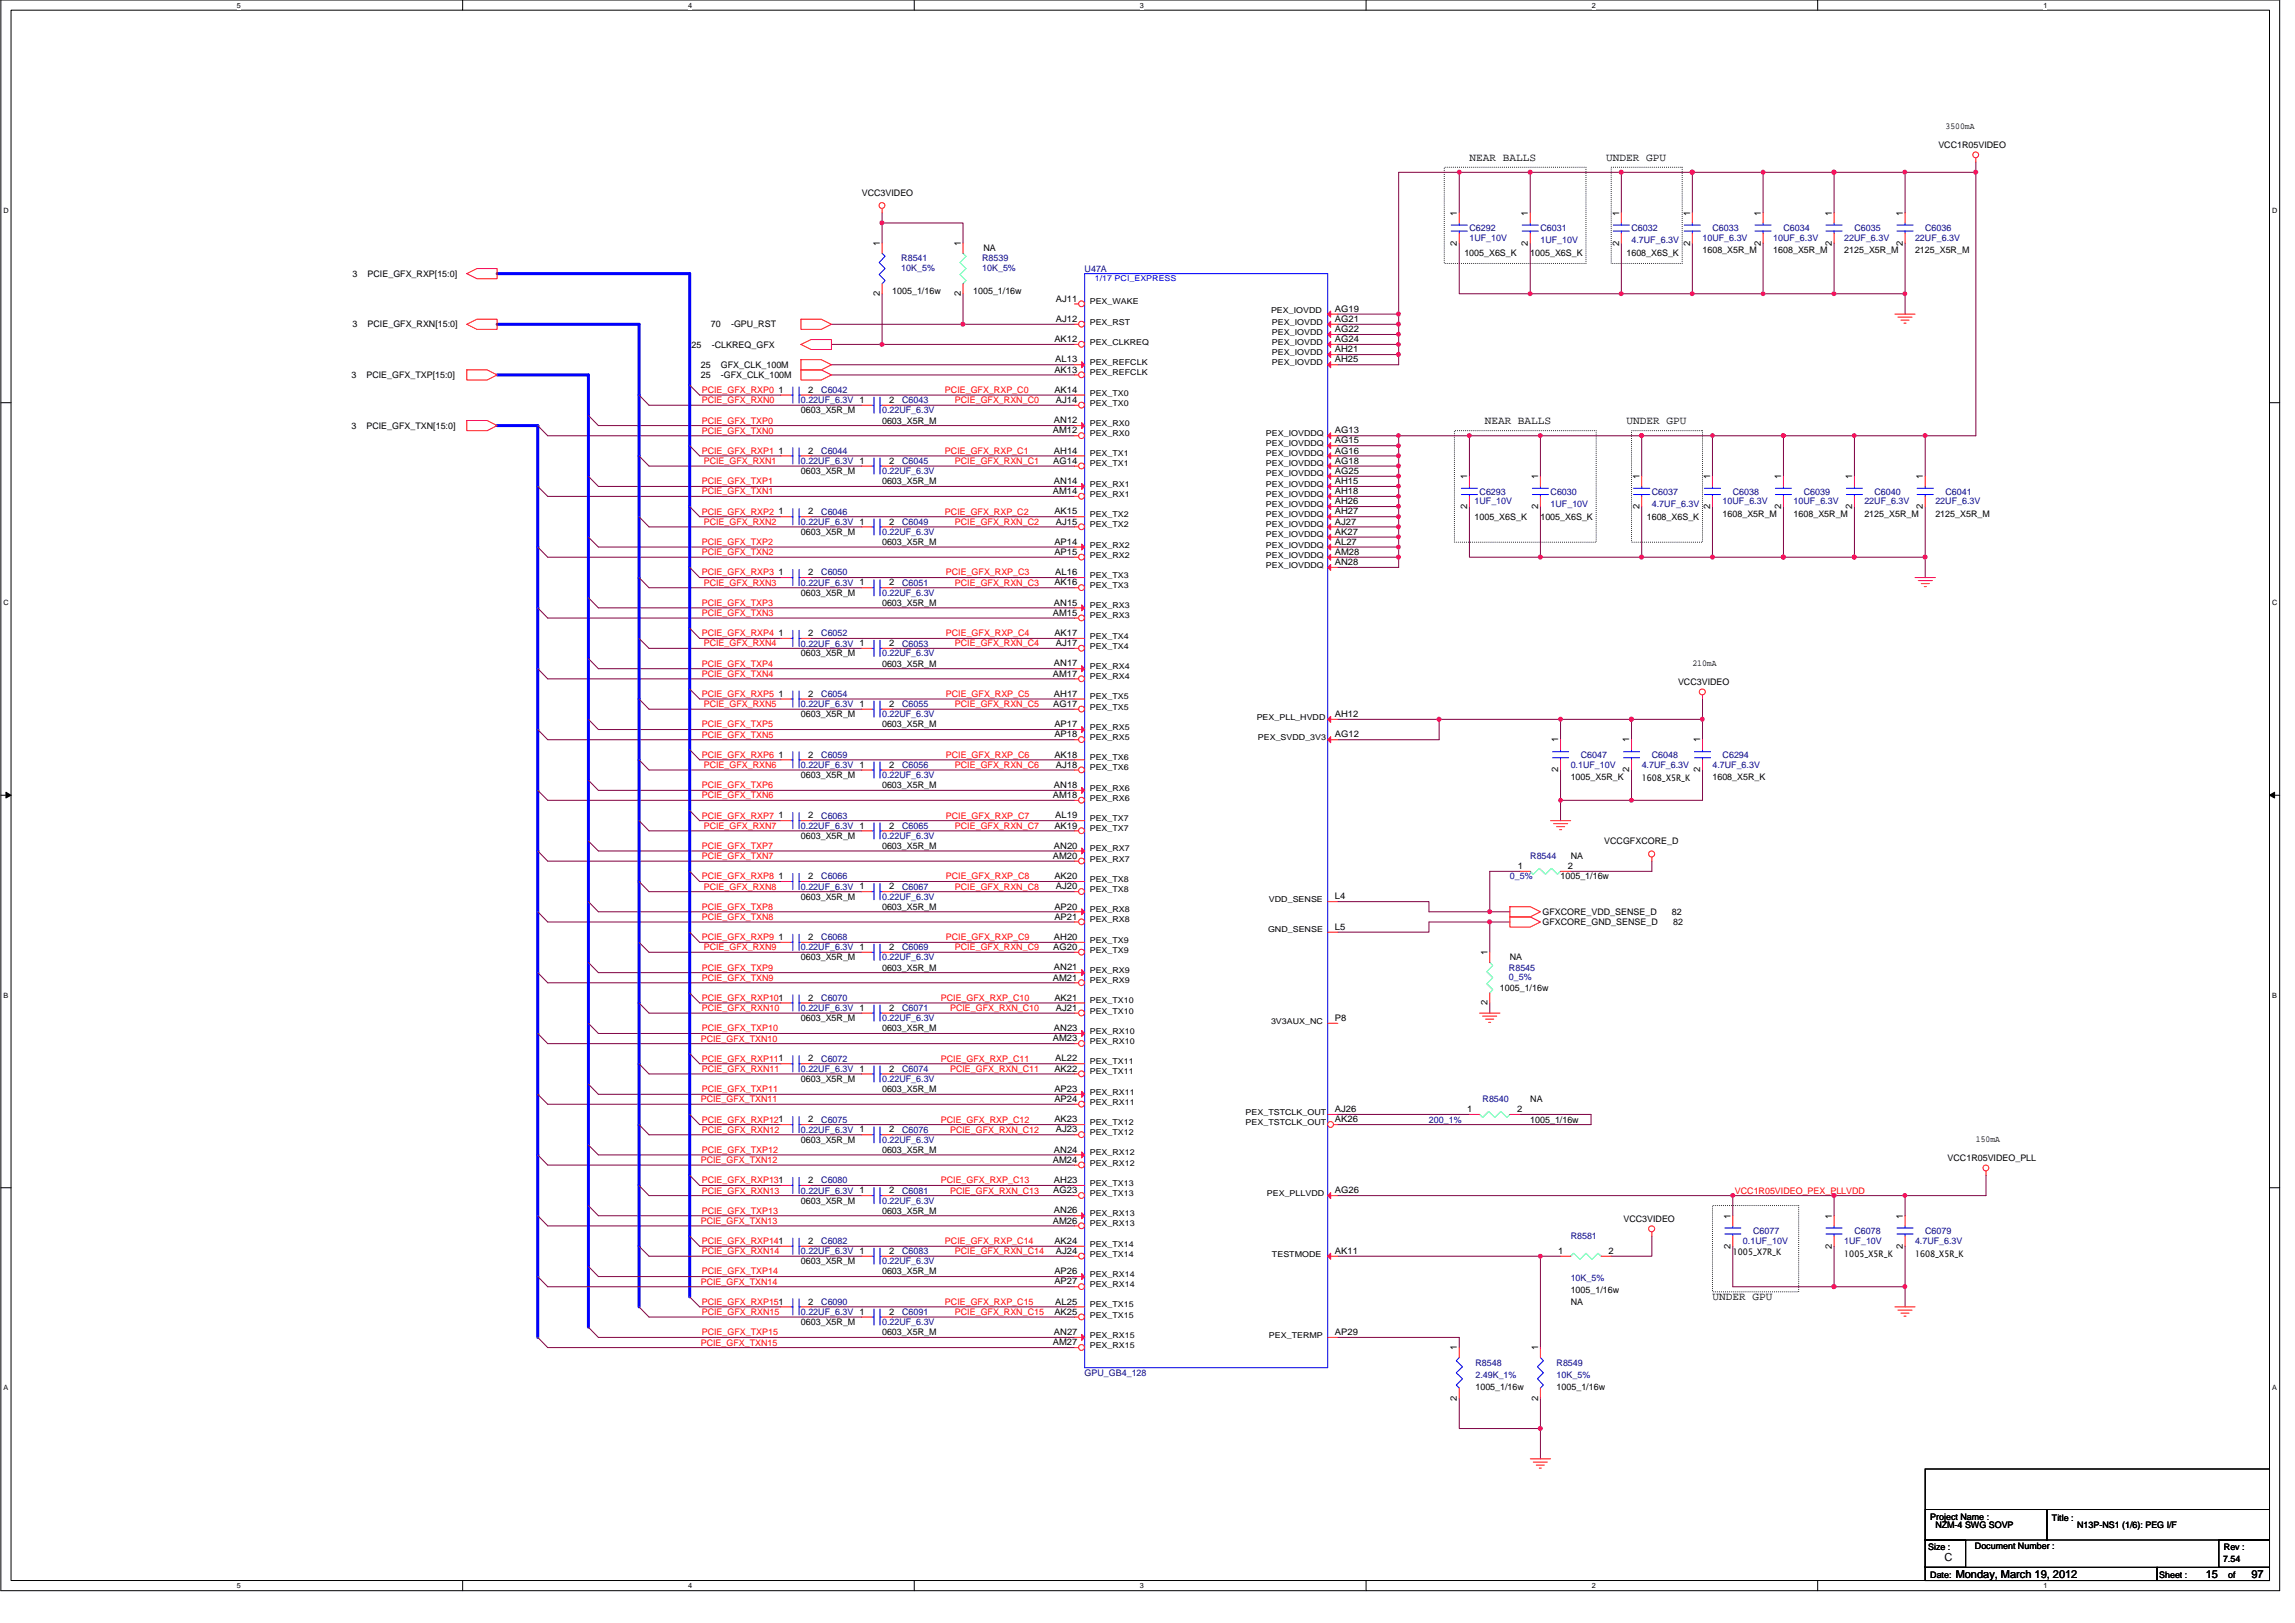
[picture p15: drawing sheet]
<svg xmlns="http://www.w3.org/2000/svg" width="420mm" height="297mm" viewBox="0 0 420 297" stroke-linecap="round" stroke-linejoin="round" font-family="sans-serif">
<defs><g id="words">
<g font-size="2">
<text x="269" y="29.4">NEAR BALLS</text>
<text x="294.1" y="29.4">UNDER GPU</text>
<text x="271.8" y="77.6">NEAR BALLS</text>
<text x="297.8" y="77.6">UNDER GPU</text>
<text x="313.5" y="238">UNDER GPU</text>
<text x="356" y="285.6">C</text>
<text x="358" y="288.8">Monday, March 19, 2012</text>
<text x="403.8" y="288.8">15</text>
<text x="412.2" y="288.8">97</text>
</g>
<g font-size="1.7">
<text x="356.2" y="23.6">3500mA</text>
<text x="354.9" y="27.1">VCC1R05VIDEO</text>
<text x="157.8" y="35.8">VCC3VIDEO</text>
<text x="266.7" y="39.5" transform="rotate(-90 266.7 39.5)">1</text>
<text x="279.7" y="39.5" transform="rotate(-90 279.7 39.5)">1</text>
<text x="296.4" y="39.5" transform="rotate(-90 296.4 39.5)">1</text>
<text x="309.4" y="39.5" transform="rotate(-90 309.4 39.5)">1</text>
<text x="322.4" y="39.5" transform="rotate(-90 322.4 39.5)">1</text>
<text x="335.4" y="39.5" transform="rotate(-90 335.4 39.5)">1</text>
<text x="348.3" y="39.5" transform="rotate(-90 348.3 39.5)">1</text>
<text x="161.1" y="45" transform="rotate(-90 161.1 45)">1</text>
<text x="175.9" y="45" transform="rotate(-90 175.9 45)">1</text>
<text x="180" y="46">NA</text>
<text x="266.7" y="45" transform="rotate(-90 266.7 45)">2</text>
<text x="268.1" y="46.9">1005_X6S_K</text>
<text x="279.7" y="45" transform="rotate(-90 279.7 45)">2</text>
<text x="280.2" y="46.9">1005_X6S_K</text>
<text x="296.4" y="45" transform="rotate(-90 296.4 45)">2</text>
<text x="297.8" y="46.9">1608_X6S_K</text>
<text x="309.4" y="45" transform="rotate(-90 309.4 45)">2</text>
<text x="311.7" y="46.4">1608_X5R_M</text>
<text x="322.4" y="45" transform="rotate(-90 322.4 45)">2</text>
<text x="324.6" y="46.4">1608_X5R_M</text>
<text x="335.4" y="45" transform="rotate(-90 335.4 45)">2</text>
<text x="337.6" y="46.4">2125_X5R_M</text>
<text x="348.3" y="45" transform="rotate(-90 348.3 45)">2</text>
<text x="350.6" y="46.4">2125_X5R_M</text>
<text x="64.5" y="50.6">3</text>
<text x="67.3" y="50.6">PCIE_GFX_RXP[15:0]</text>
<text x="163.4" y="53.8">1005_1/16w</text>
<text x="178.2" y="53.8">1005_1/16w</text>
<text x="64.5" y="59.9">3</text>
<text x="67.3" y="59.9">PCIE_GFX_RXN[15:0]</text>
<text x="130.2" y="59.9">70</text>
<text x="133.8" y="59.9">-GPU_RST</text>
<text x="161.1" y="54.2" transform="rotate(-90 161.1 54.2)">2</text>
<text x="175.9" y="54.2" transform="rotate(-90 175.9 54.2)">2</text>
<text x="193.3" y="58.9">AJ12</text>
<text x="193.3" y="55.2">AJ11</text>
<text x="244.4" y="58.9">AG21</text>
<text x="244.4" y="57.1">AG19</text>
<text x="126.6" y="63.6">25</text>
<text x="130.3" y="63.6">-CLKREQ_GFX</text>
<text x="193" y="62.6">AK12</text>
<text x="244.4" y="64.5">AH21</text>
<text x="244.4" y="62.6">AG24</text>
<text x="244.4" y="60.8">AG22</text>
<text x="64.3" y="69.2">3</text>
<text x="67.1" y="69.2">PCIE_GFX_TXP[15:0]</text>
<text x="128.3" y="67.3">25</text>
<text x="128.3" y="69.2">25</text>
<text x="132" y="67.3">GFX_CLK_100M</text>
<text x="132" y="69.2">-GFX_CLK_100M</text>
<text x="142.5" y="71.9">1</text>
<text x="147.9" y="71.9">2</text>
<text x="193" y="71.9">AK14</text>
<text x="193" y="68.2">AK13</text>
<text x="193.2" y="66.3">AL13</text>
<text x="244.4" y="66.3">AH25</text>
<text x="146.6" y="75.6">0603_X5R_M</text>
<text x="161.5" y="77.5">0603_X5R_M</text>
<text x="162.8" y="73.7">2</text>
<text x="192.9" y="77.5">AN12</text>
<text x="193.3" y="73.7">AJ14</text>
<text x="64.3" y="78.4">3</text>
<text x="67.1" y="78.4">PCIE_GFX_TXN[15:0]</text>
<text x="142.5" y="83">1</text>
<text x="147.9" y="83">2</text>
<text x="192.7" y="79.3">AM12</text>
<text x="192.9" y="83">AH14</text>
<text x="244.4" y="81.2">AG15</text>
<text x="244.4" y="79.3">AG13</text>
<text x="244.4" y="83">AG16</text>
<text x="146.6" y="86.8">0603_X5R_M</text>
<text x="161.5" y="88.6">0603_X5R_M</text>
<text x="162.8" y="84.9">2</text>
<text x="192.8" y="84.9">AG14</text>
<text x="192.9" y="88.6">AN14</text>
<text x="244.4" y="88.6">AH15</text>
<text x="244.4" y="86.7">AG25</text>
<text x="244.4" y="84.9">AG18</text>
<text x="268.6" y="87.7" transform="rotate(-90 268.6 87.7)">1</text>
<text x="281.6" y="87.7" transform="rotate(-90 281.6 87.7)">1</text>
<text x="300.1" y="87.7" transform="rotate(-90 300.1 87.7)">1</text>
<text x="313.1" y="87.7" transform="rotate(-90 313.1 87.7)">1</text>
<text x="326.1" y="87.7" transform="rotate(-90 326.1 87.7)">1</text>
<text x="339.1" y="87.7" transform="rotate(-90 339.1 87.7)">1</text>
<text x="352" y="87.7" transform="rotate(-90 352 87.7)">1</text>
<text x="142.5" y="94.1">1</text>
<text x="147.9" y="94.1">2</text>
<text x="192.7" y="90.4">AM14</text>
<text x="193" y="94.1">AK15</text>
<text x="244.4" y="94.1">AH27</text>
<text x="244.4" y="92.3">AH26</text>
<text x="244.4" y="90.4">AH18</text>
<text x="268.6" y="93.1" transform="rotate(-90 268.6 93.1)">2</text>
<text x="269.9" y="95.1">1005_X6S_K</text>
<text x="281.6" y="93.1" transform="rotate(-90 281.6 93.1)">2</text>
<text x="282" y="95.1">1005_X6S_K</text>
<text x="300.1" y="93.1" transform="rotate(-90 300.1 93.1)">2</text>
<text x="301.5" y="95.1">1608_X6S_K</text>
<text x="313.1" y="93.1" transform="rotate(-90 313.1 93.1)">2</text>
<text x="315.4" y="94.6">1608_X5R_M</text>
<text x="326.1" y="93.1" transform="rotate(-90 326.1 93.1)">2</text>
<text x="328.4" y="94.6">1608_X5R_M</text>
<text x="339.1" y="93.1" transform="rotate(-90 339.1 93.1)">2</text>
<text x="341.3" y="94.6">2125_X5R_M</text>
<text x="352" y="93.1" transform="rotate(-90 352 93.1)">2</text>
<text x="354.3" y="94.6">2125_X5R_M</text>
<text x="146.6" y="97.9">0603_X5R_M</text>
<text x="161.5" y="99.8">0603_X5R_M</text>
<text x="162.8" y="96">2</text>
<text x="193" y="101.6">AP15</text>
<text x="193" y="99.7">AP14</text>
<text x="193.3" y="96">AJ15</text>
<text x="244.4" y="101.6">AM28</text>
<text x="244.4" y="99.7">AL27</text>
<text x="244.4" y="97.9">AK27</text>
<text x="244.4" y="96">AJ27</text>
<text x="142.5" y="105.3">1</text>
<text x="147.9" y="105.3">2</text>
<text x="162.8" y="107.1">2</text>
<text x="193" y="107.1">AK16</text>
<text x="193.2" y="105.3">AL16</text>
<text x="244.4" y="103.4">AN28</text>
<text x="146.6" y="109.1">0603_X5R_M</text>
<text x="161.5" y="110.9">0603_X5R_M</text>
<text x="192.7" y="112.7">AM15</text>
<text x="192.9" y="110.8">AN15</text>
<text x="142.5" y="116.4">1</text>
<text x="147.9" y="116.4">2</text>
<text x="162.8" y="118.2">2</text>
<text x="193" y="116.4">AK17</text>
<text x="193.3" y="118.2">AJ17</text>
<text x="146.6" y="120.1">0603_X5R_M</text>
<text x="161.5" y="122">0603_X5R_M</text>
<text x="192.7" y="123.8">AM17</text>
<text x="192.9" y="122">AN17</text>
<text x="307.2" y="125.3">VCC3VIDEO</text>
<text x="309.8" y="121.8">210mA</text>
<text x="142.5" y="127.5">1</text>
<text x="146.6" y="131.3">0603_X5R_M</text>
<text x="147.9" y="127.5">2</text>
<text x="162.8" y="129.4">2</text>
<text x="192.8" y="129.4">AG17</text>
<text x="192.9" y="127.5">AH17</text>
<text x="244.4" y="131.2">AH12</text>
<text x="161.5" y="133.1">0603_X5R_M</text>
<text x="193" y="135">AP18</text>
<text x="193" y="133.1">AP17</text>
<text x="244.4" y="135">AG12</text>
<text x="285.3" y="135.9" transform="rotate(-90 285.3 135.9)">1</text>
<text x="298.3" y="135.9" transform="rotate(-90 298.3 135.9)">1</text>
<text x="311.3" y="135.9" transform="rotate(-90 311.3 135.9)">1</text>
<text x="142.5" y="138.6">1</text>
<text x="146.6" y="142.4">0603_X5R_M</text>
<text x="147.9" y="138.6">2</text>
<text x="162.8" y="140.5">2</text>
<text x="193" y="138.6">AK18</text>
<text x="193.3" y="140.5">AJ18</text>
<text x="285.3" y="141.4" transform="rotate(-90 285.3 141.4)">2</text>
<text x="287.6" y="142.8">1005_X5R_K</text>
<text x="298.3" y="141.4" transform="rotate(-90 298.3 141.4)">2</text>
<text x="300.6" y="143">1608_X5R_K</text>
<text x="311.3" y="141.4" transform="rotate(-90 311.3 141.4)">2</text>
<text x="313.5" y="142.8">1608_X5R_K</text>
<text x="142.5" y="149.8">1</text>
<text x="147.9" y="149.8">2</text>
<text x="161.5" y="144.3">0603_X5R_M</text>
<text x="192.7" y="146">AM18</text>
<text x="192.9" y="144.2">AN18</text>
<text x="193.2" y="149.8">AL19</text>
<text x="146.6" y="153.5">0603_X5R_M</text>
<text x="161.5" y="155.4">0603_X5R_M</text>
<text x="162.8" y="151.6">2</text>
<text x="192.9" y="155.3">AN20</text>
<text x="193" y="151.6">AK19</text>
<text x="293.7" y="154.5">VCCGFXCORE_D</text>
<text x="142.5" y="160.9">1</text>
<text x="147.9" y="160.9">2</text>
<text x="192.7" y="157.2">AM20</text>
<text x="193" y="160.9">AK20</text>
<text x="277.9" y="159">1</text>
<text x="285.7" y="161">1005_1/16w</text>
<text x="287" y="159">2</text>
<text x="287.6" y="157.2">NA</text>
<text x="146.6" y="164.7">0603_X5R_M</text>
<text x="161.5" y="166.5">0603_X5R_M</text>
<text x="162.8" y="162.8">2</text>
<text x="193" y="166.5">AP20</text>
<text x="193.3" y="162.8">AJ20</text>
<text x="244.4" y="164.6">L4</text>
<text x="282.4" y="167.4">GFXCORE_VDD_SENSE_D</text>
<text x="306.1" y="167.4">82</text>
<text x="142.5" y="172">1</text>
<text x="147.9" y="172">2</text>
<text x="162.8" y="173.9">2</text>
<text x="192.8" y="173.9">AG20</text>
<text x="192.9" y="172">AH20</text>
<text x="193" y="168.3">AP21</text>
<text x="244.4" y="170.2">L5</text>
<text x="282.4" y="169.3">GFXCORE_GND_SENSE_D</text>
<text x="306.3" y="169.3">82</text>
<text x="146.6" y="175.8">0603_X5R_M</text>
<text x="161.5" y="177.6">0603_X5R_M</text>
<text x="192.7" y="179.5">AM21</text>
<text x="192.9" y="177.6">AN21</text>
<text x="272.3" y="174.8" transform="rotate(-90 272.3 174.8)">1</text>
<text x="276.4" y="175.8">NA</text>
<text x="147.9" y="183.1">2</text>
<text x="162.8" y="185">2</text>
<text x="193" y="183.1">AK21</text>
<text x="193.3" y="185">AJ21</text>
<text x="272.3" y="184" transform="rotate(-90 272.3 184)">2</text>
<text x="274.6" y="181.4">1005_1/16w</text>
<text x="146.6" y="186.9">0603_X5R_M</text>
<text x="161.5" y="188.8">0603_X5R_M</text>
<text x="192.7" y="190.6">AM23</text>
<text x="192.9" y="188.7">AN23</text>
<text x="244.4" y="186.9">P8</text>
<text x="147.9" y="194.3">2</text>
<text x="162.8" y="196.1">2</text>
<text x="193" y="196.1">AK22</text>
<text x="193.2" y="194.3">AL22</text>
<text x="146.6" y="198">0603_X5R_M</text>
<text x="161.5" y="199.9">0603_X5R_M</text>
<text x="193" y="201.7">AP24</text>
<text x="193" y="199.9">AP23</text>
<text x="244.4" y="203.5">AJ26</text>
<text x="268.6" y="203.5">1</text>
<text x="277.7" y="203.5">2</text>
<text x="280.2" y="201.8">NA</text>
<text x="146.6" y="209.2">0603_X5R_M</text>
<text x="147.9" y="205.4">2</text>
<text x="162.8" y="207.3">2</text>
<text x="193" y="205.4">AK23</text>
<text x="193.3" y="207.3">AJ23</text>
<text x="244.4" y="205.4">AK26</text>
<text x="280.2" y="205.4">1005_1/16w</text>
<text x="361.7" y="209">150mA</text>
<text x="161.5" y="211">0603_X5R_M</text>
<text x="192.7" y="212.8">AM24</text>
<text x="192.9" y="210.9">AN24</text>
<text x="356.6" y="212.5">VCC1R05VIDEO_PLL</text>
<text x="146.6" y="220.3">0603_X5R_M</text>
<text x="147.9" y="216.5">2</text>
<text x="162.8" y="218.4">2</text>
<text x="192.8" y="218.4">AG23</text>
<text x="192.9" y="216.5">AH23</text>
<text x="244.4" y="218.4">AG26</text>
<text x="147.9" y="227.7">2</text>
<text x="161.5" y="222.1">0603_X5R_M</text>
<text x="192.7" y="223.9">AM26</text>
<text x="192.9" y="222.1">AN26</text>
<text x="193" y="227.7">AK24</text>
<text x="297.2" y="223.6">VCC3VIDEO</text>
<text x="316.8" y="223.1" transform="rotate(-90 316.8 223.1)">1</text>
<text x="335.4" y="223.1" transform="rotate(-90 335.4 223.1)">1</text>
<text x="348.3" y="223.1" transform="rotate(-90 348.3 223.1)">1</text>
<text x="146.6" y="231.4">0603_X5R_M</text>
<text x="161.5" y="233.3">0603_X5R_M</text>
<text x="162.8" y="229.5">2</text>
<text x="193" y="233.2">AP26</text>
<text x="193.3" y="229.5">AJ24</text>
<text x="244.4" y="229.5">AK11</text>
<text x="285.3" y="229.5">1</text>
<text x="294.5" y="229.5">2</text>
<text x="316.8" y="228.5" transform="rotate(-90 316.8 228.5)">2</text>
<text x="317.2" y="229.7">1005_X7R_K</text>
<text x="335.4" y="228.5" transform="rotate(-90 335.4 228.5)">2</text>
<text x="337.6" y="230.1">1005_X5R_K</text>
<text x="348.3" y="228.5" transform="rotate(-90 348.3 228.5)">2</text>
<text x="350.6" y="230.1">1608_X5R_K</text>
<text x="147.9" y="238.8">2</text>
<text x="193" y="235.1">AP27</text>
<text x="193.2" y="238.8">AL25</text>
<text x="287.6" y="236.6">1005_1/16w</text>
<text x="287.6" y="238.8">NA</text>
<text x="146.6" y="242.5">0603_X5R_M</text>
<text x="161.5" y="244.4">0603_X5R_M</text>
<text x="162.8" y="240.6">2</text>
<text x="192.9" y="244.3">AN27</text>
<text x="193" y="240.6">AK25</text>
<text x="244.4" y="244.3">AP29</text>
<text x="192.7" y="246.2">AM27</text>
<text x="266.7" y="247.1" transform="rotate(-90 266.7 247.1)">1</text>
<text x="281.6" y="247.1" transform="rotate(-90 281.6 247.1)">1</text>
<text x="266.7" y="256.3" transform="rotate(-90 266.7 256.3)">2</text>
<text x="270.1" y="254.4">1005_1/16w</text>
<text x="281.6" y="256.3" transform="rotate(-90 281.6 256.3)">2</text>
<text x="285" y="254.4">1005_1/16w</text>
<text x="353.4" y="278.1">Project Name :</text>
<text x="354.3" y="279.6">NZM-4 SWG SOVP</text>
<text x="375.7" y="278.3">Title :</text>
<text x="380.3" y="279.6">N13P-NS1 (1/6): PEG I/F</text>
<text x="353" y="283.7">Size :</text>
<text x="361.6" y="283.5">Document Number :</text>
<text x="407" y="285.9">7.54</text>
<text x="407.1" y="283.7">Rev :</text>
<text x="353.4" y="288.7">Date:</text>
<text x="395.3" y="288.7">Sheet :</text>
<text x="407.9" y="288.7">of</text>
</g>
<g font-size="1.7" fill="#000080">
<text x="165" y="47.8">R8541</text>
<text x="179.8" y="47.8">R8539</text>
<text x="269" y="42.3">C6292</text>
<text x="269" y="44.2">1UF_10V</text>
<text x="282" y="42.3">C6031</text>
<text x="282" y="44.5">1UF_10V</text>
<text x="298.7" y="42.3">C6032</text>
<text x="298.7" y="44.5">4.7UF_6.3V</text>
<text x="311.7" y="44.2">10UF_6.3V</text>
<text x="313.5" y="42.3">C6033</text>
<text x="324.6" y="44.2">10UF_6.3V</text>
<text x="326.5" y="42.3">C6034</text>
<text x="337.6" y="44.2">22UF_6.3V</text>
<text x="339.5" y="42.3">C6035</text>
<text x="350.6" y="44.2">22UF_6.3V</text>
<text x="352.5" y="42.3">C6036</text>
<text x="165" y="49.5">10K_5%</text>
<text x="179.8" y="49.5">10K_5%</text>
<text x="198.6" y="49.7">U47A</text>
<text x="150.4" y="72">C6042</text>
<text x="146.6" y="73.8">0.22UF_6.3V 1</text>
<text x="161.5" y="75.6">0.22UF_6.3V</text>
<text x="165.2" y="73.8">C6043</text>
<text x="150.4" y="83.1">C6044</text>
<text x="146.6" y="84.9">0.22UF_6.3V 1</text>
<text x="161.5" y="86.8">0.22UF_6.3V</text>
<text x="165.2" y="84.9">C6045</text>
<text x="150.4" y="94.2">C6046</text>
<text x="269.9" y="92.3">1UF_10V</text>
<text x="270.9" y="90.5">C6293</text>
<text x="283.9" y="90.5">C6030</text>
<text x="283.9" y="92.7">1UF_10V</text>
<text x="302.4" y="90.5">C6037</text>
<text x="302.4" y="92.7">4.7UF_6.3V</text>
<text x="315.4" y="92.3">10UF_6.3V</text>
<text x="317.2" y="90.5">C6038</text>
<text x="328.4" y="92.3">10UF_6.3V</text>
<text x="330.2" y="90.5">C6039</text>
<text x="341.3" y="92.3">22UF_6.3V</text>
<text x="343.2" y="90.5">C6040</text>
<text x="354.3" y="92.3">22UF_6.3V</text>
<text x="356.2" y="90.5">C6041</text>
<text x="146.6" y="96.1">0.22UF_6.3V 1</text>
<text x="161.5" y="97.9">0.22UF_6.3V</text>
<text x="165.2" y="96.1">C6049</text>
<text x="146.6" y="107.2">0.22UF_6.3V 1</text>
<text x="150.4" y="105.3">C6050</text>
<text x="165.2" y="107.2">C6051</text>
<text x="161.5" y="109.1">0.22UF_6.3V</text>
<text x="146.6" y="118.3">0.22UF_6.3V 1</text>
<text x="150.4" y="116.5">C6052</text>
<text x="165.2" y="118.3">C6053</text>
<text x="161.5" y="120.1">0.22UF_6.3V</text>
<text x="146.6" y="129.4">0.22UF_6.3V 1</text>
<text x="150.4" y="127.6">C6054</text>
<text x="161.5" y="131.3">0.22UF_6.3V</text>
<text x="165.2" y="129.4">C6055</text>
<text x="146.6" y="140.5">0.22UF_6.3V 1</text>
<text x="150.4" y="138.7">C6059</text>
<text x="161.5" y="142.4">0.22UF_6.3V</text>
<text x="165.2" y="140.5">C6056</text>
<text x="287.6" y="140.5">0.1UF_10V</text>
<text x="289.4" y="138.7">C6047</text>
<text x="300.6" y="140.5">4.7UF_6.3V</text>
<text x="302.4" y="138.7">C6048</text>
<text x="313.5" y="140.5">4.7UF_6.3V</text>
<text x="315.4" y="138.7">C6294</text>
<text x="150.4" y="149.8">C6063</text>
<text x="146.6" y="151.7">0.22UF_6.3V 1</text>
<text x="161.5" y="153.5">0.22UF_6.3V</text>
<text x="165.2" y="151.7">C6065</text>
<text x="150.4" y="161">C6066</text>
<text x="276.4" y="161">0_5%</text>
<text x="280.2" y="157.2">R8544</text>
<text x="146.6" y="162.8">0.22UF_6.3V 1</text>
<text x="161.5" y="164.7">0.22UF_6.3V</text>
<text x="165.2" y="162.8">C6067</text>
<text x="146.6" y="173.9">0.22UF_6.3V 1</text>
<text x="150.4" y="172.1">C6068</text>
<text x="165.2" y="173.9">C6069</text>
<text x="161.5" y="175.8">0.22UF_6.3V</text>
<text x="276.3" y="177.6">R8545</text>
<text x="276.3" y="179.3">0_5%</text>
<text x="146.6" y="185">0.22UF_6.3V 1</text>
<text x="150.4" y="183.2">C6070</text>
<text x="165.2" y="185">C6071</text>
<text x="161.5" y="186.9">0.22UF_6.3V</text>
<text x="146.6" y="196.2">0.22UF_6.3V 1</text>
<text x="150.4" y="194.3">C6072</text>
<text x="165.2" y="196.2">C6074</text>
<text x="161.5" y="198">0.22UF_6.3V</text>
<text x="271.4" y="201.8">R8540</text>
<text x="146.6" y="207.3">0.22UF_6.3V 1</text>
<text x="150.4" y="205.4">C6075</text>
<text x="161.5" y="209.2">0.22UF_6.3V</text>
<text x="165.2" y="207.3">C6076</text>
<text x="261.6" y="205.4">200_1%</text>
<text x="146.6" y="218.4">0.22UF_6.3V 1</text>
<text x="150.4" y="216.6">C6080</text>
<text x="161.5" y="220.3">0.22UF_6.3V</text>
<text x="165.2" y="218.4">C6081</text>
<text x="150.4" y="227.7">C6082</text>
<text x="287.6" y="226.8">R8581</text>
<text x="319.1" y="227.7">0.1UF_10V</text>
<text x="321" y="225.8">C6077</text>
<text x="337.6" y="227.7">1UF_10V</text>
<text x="339.5" y="225.8">C6078</text>
<text x="350.6" y="227.7">4.7UF_6.3V</text>
<text x="352.5" y="225.8">C6079</text>
<text x="146.6" y="229.6">0.22UF_6.3V 1</text>
<text x="161.5" y="231.4">0.22UF_6.3V</text>
<text x="165.2" y="229.6">C6083</text>
<text x="150.4" y="238.8">C6090</text>
<text x="287.6" y="234.4">10K_5%</text>
<text x="146.6" y="240.7">0.22UF_6.3V 1</text>
<text x="161.5" y="242.5">0.22UF_6.3V</text>
<text x="165.2" y="240.7">C6091</text>
<text x="198.6" y="251.8">GPU_GB4_128</text>
<text x="270.1" y="249.9">R8548</text>
<text x="285" y="249.9">R8549</text>
<text x="270.1" y="252.2">2.49K_1%</text>
<text x="285" y="252.2">10K_5%</text>
</g>
<g font-size="1.7" fill="#f00">
<text x="128.5" y="71.9">PCIE_GFX_RXP0</text>
<text x="173" y="71.9">PCIE_GFX_RXP_C0</text>
<text x="128.5" y="73.8">PCIE_GFX_RXN0</text>
<text x="128.5" y="77.5">PCIE_GFX_TXP0</text>
<text x="174.8" y="73.8">PCIE_GFX_RXN_C0</text>
<text x="128.5" y="83.1">PCIE_GFX_RXP1</text>
<text x="128.5" y="79.4">PCIE_GFX_TXN0</text>
<text x="173" y="83.1">PCIE_GFX_RXP_C1</text>
<text x="128.5" y="88.6">PCIE_GFX_TXP1</text>
<text x="128.9" y="84.9">PCIE_GFX_RXN1</text>
<text x="174.8" y="84.9">PCIE_GFX_RXN_C1</text>
<text x="128.5" y="90.5">PCIE_GFX_TXN1</text>
<text x="128.5" y="94.2">PCIE_GFX_RXP2</text>
<text x="173" y="94.2">PCIE_GFX_RXP_C2</text>
<text x="128.5" y="99.7">PCIE_GFX_TXP2</text>
<text x="128.5" y="101.6">PCIE_GFX_TXN2</text>
<text x="128.9" y="96.1">PCIE_GFX_RXN2</text>
<text x="174.8" y="96.1">PCIE_GFX_RXN_C2</text>
<text x="128.5" y="105.3">PCIE_GFX_RXP3</text>
<text x="128.9" y="107.2">PCIE_GFX_RXN3</text>
<text x="173.2" y="105.3">PCIE_GFX_RXP_C3</text>
<text x="174.8" y="107.2">PCIE_GFX_RXN_C3</text>
<text x="128.5" y="110.9">PCIE_GFX_TXP3</text>
<text x="128.5" y="112.7">PCIE_GFX_TXN3</text>
<text x="128.5" y="116.5">PCIE_GFX_RXP4</text>
<text x="128.9" y="118.3">PCIE_GFX_RXN4</text>
<text x="173.2" y="116.5">PCIE_GFX_RXP_C4</text>
<text x="174.8" y="118.3">PCIE_GFX_RXN_C4</text>
<text x="128.5" y="122">PCIE_GFX_TXP4</text>
<text x="128.5" y="123.9">PCIE_GFX_TXN4</text>
<text x="128.5" y="127.6">PCIE_GFX_RXP5</text>
<text x="128.9" y="129.4">PCIE_GFX_RXN5</text>
<text x="173.2" y="127.6">PCIE_GFX_RXP_C5</text>
<text x="174.8" y="129.4">PCIE_GFX_RXN_C5</text>
<text x="128.5" y="133.1">PCIE_GFX_TXP5</text>
<text x="128.5" y="135">PCIE_GFX_TXN5</text>
<text x="128.5" y="138.7">PCIE_GFX_RXP6</text>
<text x="128.9" y="140.5">PCIE_GFX_RXN6</text>
<text x="173.2" y="138.7">PCIE_GFX_RXP_C6</text>
<text x="174.8" y="140.5">PCIE_GFX_RXN_C6</text>
<text x="128.5" y="149.8">PCIE_GFX_RXP7</text>
<text x="128.5" y="144.3">PCIE_GFX_TXP6</text>
<text x="128.5" y="146.1">PCIE_GFX_TXN6</text>
<text x="173.2" y="149.8">PCIE_GFX_RXP_C7</text>
<text x="128.5" y="155.4">PCIE_GFX_TXP7</text>
<text x="128.9" y="151.7">PCIE_GFX_RXN7</text>
<text x="174.8" y="151.7">PCIE_GFX_RXN_C7</text>
<text x="128.5" y="161">PCIE_GFX_RXP8</text>
<text x="128.5" y="157.2">PCIE_GFX_TXN7</text>
<text x="173.2" y="161">PCIE_GFX_RXP_C8</text>
<text x="128.5" y="166.5">PCIE_GFX_TXP8</text>
<text x="128.9" y="162.8">PCIE_GFX_RXN8</text>
<text x="174.8" y="162.8">PCIE_GFX_RXN_C8</text>
<text x="128.5" y="168.4">PCIE_GFX_TXN8</text>
<text x="128.5" y="172.1">PCIE_GFX_RXP9</text>
<text x="128.9" y="173.9">PCIE_GFX_RXN9</text>
<text x="173.2" y="172.1">PCIE_GFX_RXP_C9</text>
<text x="174.8" y="173.9">PCIE_GFX_RXN_C9</text>
<text x="128.5" y="177.6">PCIE_GFX_TXP9</text>
<text x="128.5" y="179.5">PCIE_GFX_TXN9</text>
<text x="128.5" y="183.2">PCIE_GFX_RXP101</text>
<text x="128.5" y="185">PCIE_GFX_RXN10</text>
<text x="172.2" y="183.2">PCIE_GFX_RXP_C10</text>
<text x="173.9" y="185">PCIE_GFX_RXN_C10</text>
<text x="128.3" y="190.6">PCIE_GFX_TXN10</text>
<text x="128.5" y="188.8">PCIE_GFX_TXP10</text>
<text x="128.5" y="194.3">PCIE_GFX_RXP111</text>
<text x="128.5" y="196.2">PCIE_GFX_RXN11</text>
<text x="172.2" y="194.3">PCIE_GFX_RXP_C11</text>
<text x="173.9" y="196.2">PCIE_GFX_RXN_C11</text>
<text x="128.3" y="201.7">PCIE_GFX_TXN11</text>
<text x="128.5" y="199.9">PCIE_GFX_TXP11</text>
<text x="128.5" y="207.3">PCIE_GFX_RXN12</text>
<text x="128.5" y="205.4">PCIE_GFX_RXP121</text>
<text x="172.2" y="205.4">PCIE_GFX_RXP_C12</text>
<text x="173.9" y="207.3">PCIE_GFX_RXN_C12</text>
<text x="128.3" y="212.9">PCIE_GFX_TXN12</text>
<text x="128.5" y="211">PCIE_GFX_TXP12</text>
<text x="128.5" y="216.6">PCIE_GFX_RXP131</text>
<text x="128.5" y="218.4">PCIE_GFX_RXN13</text>
<text x="172.2" y="216.6">PCIE_GFX_RXP_C13</text>
<text x="173.9" y="218.4">PCIE_GFX_RXN_C13</text>
<text x="317.6" y="218.4">VCC1R05VIDEO_PEX_PLLVDD</text>
<text x="128.3" y="224">PCIE_GFX_TXN13</text>
<text x="128.5" y="222.1">PCIE_GFX_TXP13</text>
<text x="128.5" y="227.7">PCIE_GFX_RXP141</text>
<text x="173" y="227.7">PCIE_GFX_RXP_C14</text>
<text x="128.5" y="229.5">PCIE_GFX_RXN14</text>
<text x="128.5" y="233.3">PCIE_GFX_TXP14</text>
<text x="174.8" y="229.5">PCIE_GFX_RXN_C14</text>
<text x="128.3" y="235.1">PCIE_GFX_TXN14</text>
<text x="128.5" y="238.8">PCIE_GFX_RXP151</text>
<text x="173" y="238.8">PCIE_GFX_RXP_C15</text>
<text x="128.5" y="240.7">PCIE_GFX_RXN15</text>
<text x="128.5" y="244.4">PCIE_GFX_TXP15</text>
<text x="174.8" y="240.7">PCIE_GFX_RXN_C15</text>
<text x="128.3" y="246.3">PCIE_GFX_TXN15</text>
</g>
<text font-size="1.5" fill="#00f" x="200.4" y="51.4">1/17 PCI_EXPRESS</text>
<g font-size="1.5">
<text x="199.5" y="59.4">PEX_RST</text>
<text x="199.5" y="55.7">PEX_WAKE</text>
<text x="232.7" y="57.4">PEX_IOVDD</text>
<text x="232.9" y="59.4">PEX_IOVDD</text>
<text x="199.5" y="63.1">PEX_CLKREQ</text>
<text x="232.9" y="65">PEX_IOVDD</text>
<text x="232.9" y="63.1">PEX_IOVDD</text>
<text x="232.9" y="61.3">PEX_IOVDD</text>
<text x="199.5" y="68.7">PEX_REFCLK</text>
<text x="199.5" y="66.8">PEX_REFCLK</text>
<text x="232.9" y="66.8">PEX_IOVDD</text>
<text x="199.5" y="77.9">PEX_RX0</text>
<text x="199.5" y="74.3">PEX_TX0</text>
<text x="199.5" y="72.4">PEX_TX0</text>
<text x="199.5" y="83.5">PEX_TX1</text>
<text x="199.5" y="79.8">PEX_RX0</text>
<text x="231.8" y="81.7">PEX_IOVDDQ</text>
<text x="231.8" y="79.8">PEX_IOVDDQ</text>
<text x="231.8" y="83.5">PEX_IOVDDQ</text>
<text x="199.5" y="89.1">PEX_RX1</text>
<text x="199.5" y="85.3">PEX_TX1</text>
<text x="231.8" y="89.1">PEX_IOVDDQ</text>
<text x="231.8" y="87.2">PEX_IOVDDQ</text>
<text x="231.8" y="85.3">PEX_IOVDDQ</text>
<text x="199.5" y="94.6">PEX_TX2</text>
<text x="199.5" y="90.9">PEX_RX1</text>
<text x="231.8" y="94.6">PEX_IOVDDQ</text>
<text x="231.8" y="92.8">PEX_IOVDDQ</text>
<text x="231.8" y="90.9">PEX_IOVDDQ</text>
<text x="199.5" y="100.2">PEX_RX2</text>
<text x="199.5" y="96.5">PEX_TX2</text>
<text x="231.8" y="100.2">PEX_IOVDDQ</text>
<text x="231.8" y="98.3">PEX_IOVDDQ</text>
<text x="231.8" y="96.5">PEX_IOVDDQ</text>
<text x="199.5" y="107.6">PEX_TX3</text>
<text x="199.5" y="105.7">PEX_TX3</text>
<text x="199.5" y="102.1">PEX_RX2</text>
<text x="231.8" y="103.9">PEX_IOVDDQ</text>
<text x="231.8" y="102.1">PEX_IOVDDQ</text>
<text x="199.5" y="113.2">PEX_RX3</text>
<text x="199.5" y="111.3">PEX_RX3</text>
<text x="199.5" y="118.7">PEX_TX4</text>
<text x="199.5" y="116.9">PEX_TX4</text>
<text x="199.5" y="124.3">PEX_RX4</text>
<text x="199.5" y="122.4">PEX_RX4</text>
<text x="199.5" y="129.9">PEX_TX5</text>
<text x="199.5" y="128">PEX_TX5</text>
<text x="230.1" y="131.7">PEX_PLL_HVDD</text>
<text x="199.5" y="135.4">PEX_RX5</text>
<text x="199.5" y="133.6">PEX_RX5</text>
<text x="230.3" y="135.4">PEX_SVDD_3V3</text>
<text x="199.5" y="141">PEX_TX6</text>
<text x="199.5" y="139.1">PEX_TX6</text>
<text x="199.5" y="146.6">PEX_RX6</text>
<text x="199.5" y="144.7">PEX_RX6</text>
<text x="199.5" y="155.8">PEX_RX7</text>
<text x="199.5" y="152.1">PEX_TX7</text>
<text x="199.5" y="150.2">PEX_TX7</text>
<text x="199.5" y="161.4">PEX_TX8</text>
<text x="199.5" y="157.7">PEX_RX7</text>
<text x="199.5" y="167">PEX_RX8</text>
<text x="199.5" y="163.2">PEX_TX8</text>
<text x="232.3" y="165.1">VDD_SENSE</text>
<text x="199.5" y="172.5">PEX_TX9</text>
<text x="199.5" y="168.8">PEX_RX8</text>
<text x="232.1" y="170.6">GND_SENSE</text>
<text x="199.5" y="179.9">PEX_RX9</text>
<text x="199.5" y="178.1">PEX_RX9</text>
<text x="199.5" y="174.4">PEX_TX9</text>
<text x="199.5" y="185.5">PEX_TX10</text>
<text x="199.5" y="183.6">PEX_TX10</text>
<text x="199.5" y="191.1">PEX_RX10</text>
<text x="199.5" y="189.2">PEX_RX10</text>
<text x="232.7" y="187.3">3V3AUX_NC</text>
<text x="199.5" y="196.6">PEX_TX11</text>
<text x="199.5" y="194.8">PEX_TX11</text>
<text x="199.5" y="202.2">PEX_RX11</text>
<text x="199.5" y="200.3">PEX_RX11</text>
<text x="199.5" y="207.7">PEX_TX12</text>
<text x="199.5" y="205.9">PEX_TX12</text>
<text x="228" y="205.9">PEX_TSTCLK_OUT</text>
<text x="228" y="204">PEX_TSTCLK_OUT</text>
<text x="199.5" y="213.3">PEX_RX12</text>
<text x="199.5" y="211.5">PEX_RX12</text>
<text x="199.5" y="218.9">PEX_TX13</text>
<text x="199.5" y="217">PEX_TX13</text>
<text x="231.9" y="218.9">PEX_PLLVDD</text>
<text x="199.5" y="224.4">PEX_RX13</text>
<text x="199.5" y="222.6">PEX_RX13</text>
<text x="199.5" y="233.7">PEX_RX14</text>
<text x="199.5" y="230">PEX_TX14</text>
<text x="199.5" y="228.1">PEX_TX14</text>
<text x="232.9" y="230">TESTMODE</text>
<text x="199.5" y="239.3">PEX_TX15</text>
<text x="199.5" y="235.5">PEX_RX14</text>
<text x="199.5" y="244.8">PEX_RX15</text>
<text x="199.5" y="241.1">PEX_TX15</text>
<text x="232.3" y="244.8">PEX_TERMP</text>
<text x="199.5" y="246.7">PEX_RX15</text>
</g>
<g font-size="1.3">
<text x="43.3" y="1.4">5</text>
<text x="126" y="1.4">4</text>
<text x="208.7" y="1.4">3</text>
<text x="291.4" y="1.4">2</text>
<text x="374.1" y="1.4">1</text>
<text x=".6" y="38.9">D</text>
<text x="416" y="38.9">D</text>
<text x=".6" y="110.8">C</text>
<text x="416" y="110.8">C</text>
<text x=".6" y="182.6">B</text>
<text x="416" y="182.6">B</text>
<text x=".6" y="254.5">A</text>
<text x="416" y="254.5">A</text>
<text x="43.3" y="290.7">5</text>
<text x="126" y="290.7">4</text>
<text x="208.7" y="290.7">3</text>
<text x="291.4" y="290.7">2</text>
<text x="374.1" y="290.7">1</text>
</g>
</g></defs>
<path d="M.2 0h417.2v291.1h-417.2zM2 1.9h413.5v287.4h-413.5z" fill="none" stroke="#000" stroke-width=".18"/>
<g fill="#fff">
<path d="M43.3 .2h.8v1.5h-.8z"/>
<path d="M43.3 289.5h.8v1.5h-.8z"/>
</g>
<path d="M84.7 0v1.9M84.7 289.3v1.8" fill="none" stroke="#000" stroke-width=".18"/>
<g fill="#fff">
<path d="M126 .2h.7v1.5h-.7z"/>
<path d="M126 289.5h.7v1.5h-.7z"/>
</g>
<path d="M167.4 0v1.9M167.4 289.3v1.8" fill="none" stroke="#000" stroke-width=".18"/>
<g fill="#fff">
<path d="M208.7 .2h.7v1.5h-.7z"/>
<path d="M208.7 289.5h.7v1.5h-.7z"/>
</g>
<path d="M250.1 0v1.9M250.1 289.3v1.8" fill="none" stroke="#000" stroke-width=".18"/>
<g fill="#fff">
<path d="M291.4 .2h.7v1.5h-.7z"/>
<path d="M291.4 289.5h.7v1.5h-.7z"/>
</g>
<path d="M332.8 0v1.9M332.8 289.3v1.8" fill="none" stroke="#000" stroke-width=".18"/>
<g fill="#fff">
<path d="M374.1 .2h.7v1.5h-.7z"/>
<path d="M374.1 289.5h.7v1.5h-.7z"/>
<path d="M.6 37.8h1v1.4h-1z"/>
<path d="M416 37.8h.9v1.4h-.9z"/>
<path d="M.6 109.6h1v1.5h-1z"/>
<path d="M416 109.6h.9v1.5h-.9z"/>
</g>
<path d="M.2 73.7h1.8M415.5 73.7h1.9" fill="none" stroke="#000" stroke-width=".18"/>
<g fill="#fff">
<path d="M.6 181.4h.9v1.5h-.9z"/>
<path d="M416 181.4h.8v1.5h-.8z"/>
</g>
<path d="M.2 145.5h1.8M415.5 145.5h1.9" fill="none" stroke="#000" stroke-width=".18"/>
<path d="M1.1 145l.9 .5-.9 .5zM415.5 145.5l.9-.5v1z" fill="#000" stroke="#000" stroke-width=".18"/>
<g fill="#fff">
<path d="M.6 253.3h.8v1.5h-.8z"/>
<path d="M416 253.3h.8v1.5h-.8z"/>
</g>
<path d="M.2 217.4h1.8M415.5 217.4h1.9M352.5 276.3h22.2v5.6h-22.2zM352.5 268.9h63v20.4h-63zM374.7 276.3h40.8v5.6h-40.8zM352.5 281.9h7.4v5h-7.4zM352.5 286.9h42.4v2.4h-42.4zM394.9 286.9h20.6v2.4h-20.6zM406.2 281.9h9.3v5h-9.3z" fill="none" stroke="#000" stroke-width=".18"/>
<path d="M264.4 30.6h26v17.6h-26zM295 30.6h13v17.6h-13zM266.3 78.8h25.9v20.4h-25.9zM298.7 78.8h13v20.4h-13zM313.5 220.6h15.8v15.8h-15.8z" fill="none" stroke="#000" stroke-width=".18" stroke-dasharray="0 .3"/>
<g fill="none" stroke="#800040" stroke-width=".18">
<path d="M161.5 38.9v1.9M267.2 31.5h13M267.2 31.5v7.4M267.2 31.5h-11.1v26M280.2 31.5v7.4M280.2 31.5h16.6M296.8 31.5h13M296.8 31.5v7.4M309.8 31.5v7.4M309.8 31.5h13M322.8 31.5h13M322.8 31.5v7.4"/>
<path d="M335.8 31.5v7.4M335.8 31.5h13M348.8 31.5v7.4M348.8 31.5h12.9M361.7 29.7v1.8M361.7 31.5v48.3h-9.2M152.2 59.4h24.1M161.5 40.8v3.7M161.5 53.8v9.2M161.5 40.8h14.8v3.7M176.3 59.4h20.4M176.3 53.8v5.6"/>
<path d="M244.9 57.5h11.2M244.9 59.4h11.2M256.1 57.5v1.9M256.1 59.4v1.8M267.2 44.5v9.3h13M280.2 44.5v9.3M280.2 53.8h16.6M296.8 53.8h13M296.8 44.5v9.3M309.8 44.5v9.3M309.8 53.8h13M322.8 53.8h13"/>
<path d="M322.8 44.5v9.3M335.8 44.5v9.3M335.8 53.8h13M348.8 53.8v3.7M348.8 44.5v9.3M98.5 77.9l1.8 1.9h96.4M107.7 76l1.8 1.9h87.2M117 72.3l1.8 1.9h39M126.3 70.5l1.8 1.8h14.8M148.5 72.3h48.2M152.2 68.6h44.5M152.2 66.8h44.5"/>
<path d="M152.2 63h9.3M161.5 63h35.2M163.4 74.2h33.3M244.9 64.9h11.2M244.9 63h11.2M244.9 61.2h11.2M244.9 79.8h11.2M256.1 79.8h12.9M256.1 64.9v1.9h-11.2M256.1 61.2v1.8M256.1 63v1.9M256.1 79.8v1.8h-11.2"/>
<path d="M269 79.8v7.4M269 79.8h13M282 79.8h18.6M282 79.8v7.4M300.6 79.8h12.9v7.4M300.6 79.8v7.4M313.5 79.8h13v7.4M326.5 79.8h13v7.4M339.5 79.8h13M352.5 79.8v7.4M98.5 89l1.8 1.8h96.4M107.7 87.2l1.8 1.8h87.2"/>
<path d="M107.7 98.3l1.8 1.8h87.2M117 83.4l1.8 1.9h39M117 94.6l1.8 1.8h39M126.3 81.6l1.8 1.8h14.8M126.3 92.7l1.8 1.9h14.8M148.5 83.4h48.2M148.5 94.6h48.2M163.4 85.3h33.3M163.4 96.4h33.3M244.9 83.4h11.2M244.9 85.3h11.2M244.9 87.2h11.2"/>
<path d="M244.9 89h11.2M244.9 90.8h11.2M244.9 92.7h11.2M244.9 94.6h11.2M244.9 96.4h11.2M244.9 98.3h11.2M256.1 81.6v1.8M256.1 83.4v1.9M256.1 85.3v1.9M256.1 87.2v1.8M256.1 89v1.8M256.1 90.8v1.9"/>
<path d="M256.1 92.7v1.9M256.1 94.6v1.8M256.1 96.4v1.9M256.1 98.3v1.8M269 92.7v9.3h13M282 92.7v9.3M300.6 92.7v9.3M313.5 92.7v9.3M326.5 92.7v9.3M339.5 92.7v9.3M352.5 92.7v9.3M98.5 100.1l1.8 1.9h96.4"/>
<path d="M98.5 111.3l1.8 1.8h96.4M107.7 109.4l1.8 1.9h87.2M117 105.7l1.8 1.9h39M117 116.8l1.8 1.9h39M126.3 103.8l1.8 1.9h14.8M126.3 115l1.8 1.8h14.8M148.5 105.7h48.2M148.5 116.8h48.2M163.4 107.6h33.3M163.4 118.7h33.3M244.9 100.1h11.2M244.9 102h11.2"/>
<path d="M256.1 102v1.8h-11.2M256.1 100.1v1.9M282 102h18.6M300.6 102h12.9M313.5 102h13M326.5 102h13M339.5 102h13M352.5 102v3.7M98.5 122.4l1.8 1.8h96.4M98.5 133.5l1.8 1.9h96.4M107.7 120.5l1.8 1.9h87.2M107.7 131.7l1.8 1.8h87.2"/>
<path d="M117 127.9l1.8 1.9h39M117 139.1l1.8 1.8h39M126.3 137.2l1.8 1.9h14.8M126.3 126.1l1.8 1.8h14.8M148.5 139.1h48.2M148.5 127.9h48.2M163.4 129.8h33.3M244.9 131.7h18.6v3.7h-18.6M263.5 131.7h22.2M285.7 131.7h13M285.7 131.7v3.7M298.7 131.7v3.7"/>
<path d="M298.7 131.7h13M311.7 127.9v3.8M311.7 131.7v3.7M98.5 155.7l1.8 1.9h96.4M98.5 144.7l1.8 1.8h96.4M107.7 142.8l1.8 1.9h87.2M107.7 153.9l1.8 1.8h87.2M117 150.2l1.8 1.9h39M126.3 159.5l1.8 1.8h14.8M126.3 148.3l1.8 1.9h14.8M148.5 150.2h48.2M163.4 152.1h33.3"/>
<path d="M163.4 140.9h33.3M278.3 159.5h-5.6v7.4M285.7 146.5h13M285.7 140.9v9.3M298.7 140.9v5.6M302.4 157.6v1.9h-14.8M311.7 140.9v5.6h-13M98.5 166.9l1.8 1.8h96.4M98.5 178l1.8 1.9h96.4M107.7 165l1.8 1.9h87.2M107.7 176.1l1.8 1.9h87.2M117 172.5l1.8 1.8h39"/>
<path d="M117 161.3l1.8 1.9h39M126.3 170.6l1.8 1.9h14.8M148.5 161.3h48.2M148.5 172.5h48.2M163.4 174.3h33.3M163.4 163.2h33.3M244.9 165h16.7v1.9h11.1M244.9 170.6h16.7v-1.9h11.1v5.6M272.7 168.7h3.7M272.7 166.9h3.7M98.5 189.1l1.8 1.9h96.4M107.7 187.3l1.8 1.8h87.2"/>
<path d="M107.7 198.4l1.8 1.9h87.2M117 194.7l1.8 1.9h39M117 183.6l1.8 1.8h39M126.3 181.7l1.8 1.9h14.8M126.3 192.8l1.8 1.9h14.8M148.5 183.6h48.2M148.5 194.7h48.2M163.4 196.6h33.3M163.4 185.4h33.3M272.7 183.6v1.8M98.5 211.4l1.8 1.8h96.4M98.5 200.3l1.8 1.8h96.4"/>
<path d="M107.7 209.5l1.8 1.9h87.2M117 205.8l1.8 1.9h39M117 217l1.8 1.8h39M126.3 215.1l1.8 1.9h14.8M126.3 204l1.8 1.8h14.8M148.5 217h48.2M148.5 205.8h48.2M163.4 207.7h33.3M163.4 218.8h33.3M244.9 218.8h72.3M244.9 204h24.1M278.3 204h13v1.8h-46.4"/>
<path d="M317.2 218.8h18.6v3.7M317.2 218.8v3.7M335.8 218.8h13v3.7M363.6 215.1v3.7h-14.8M98.5 222.5l1.8 1.9h96.4M98.5 233.6l1.8 1.9h96.4M107.7 220.6l1.8 1.9h87.2M107.7 231.8l1.8 1.8h87.2M117 228.1l1.8 1.8h39M117 239.2l1.8 1.8h39M126.3 237.4l1.8 1.8h14.8M126.3 226.2l1.8 1.9h14.8"/>
<path d="M148.5 239.2h48.2M148.5 228.1h48.2M163.4 229.9h33.3M244.9 229.9h37.1M282 229.9v16.7M282 229.9h3.7M302.4 226.2v3.7h-7.4M317.2 228.1v7.4h18.6M335.8 228.1v7.4M335.8 235.5h13M348.8 235.5v3.7M348.8 228.1v7.4"/>
<path d="M98.5 244.8l1.8 1.8h96.4M107.7 242.9l1.8 1.9h87.2M163.4 241h33.3M244.9 244.8h22.3v1.8M267.2 255.9v5.6h14.8v-5.6M282 261.5v5.5"/>
</g>
<path d="M91 50.1h35.3v187.3M91 59.4h26v179.8M91 68.6h16.7v174.3M91 77.9h7.5v166.9" fill="none" stroke="#00f" stroke-width=".55"/>
<g fill="#f0f" stroke="#f0f" stroke-width=".18">
<circle cx="282" cy="261.4" r=".37"/>
<circle cx="282" cy="229.9" r=".36"/>
<circle cx="339.5" cy="79.7" r=".34"/>
<circle cx="298.7" cy="131.6" r=".37"/>
<circle cx="263.4" cy="131.6" r=".37"/>
<circle cx="311.6" cy="131.6" r=".35"/>
<circle cx="285.7" cy="146.5" r=".34"/>
<circle cx="298.7" cy="146.5" r=".36"/>
<circle cx="335.7" cy="31.5" r=".37"/>
<circle cx="296.8" cy="53.8" r=".36"/>
<circle cx="348.7" cy="53.8" r=".34"/>
<circle cx="280.1" cy="31.5" r=".37"/>
<circle cx="309.8" cy="53.8" r=".36"/>
<circle cx="309.8" cy="31.5" r=".37"/>
<circle cx="280.1" cy="53.8" r=".36"/>
<circle cx="296.8" cy="31.5" r=".37"/>
<circle cx="348.7" cy="31.5" r=".35"/>
<circle cx="322.8" cy="53.8" r=".34"/>
<circle cx="322.8" cy="31.5" r=".35"/>
<circle cx="176.3" cy="59.3" r=".37"/>
<circle cx="161.5" cy="63" r=".36"/>
<circle cx="161.5" cy="40.8" r=".37"/>
<circle cx="256" cy="64.9" r=".35"/>
<circle cx="326.5" cy="102" r=".37"/>
<circle cx="272.7" cy="168.7" r=".37"/>
<circle cx="335.8" cy="218.8" r=".36"/>
<circle cx="317.2" cy="218.8" r=".36"/>
<circle cx="335.7" cy="235.5" r=".37"/>
<circle cx="348.7" cy="218.8" r=".34"/>
<circle cx="326.5" cy="79.7" r=".36"/>
<circle cx="361.7" cy="31.5" r=".37"/>
<circle cx="352.4" cy="102" r=".37"/>
<circle cx="339.4" cy="102" r=".35"/>
<circle cx="282" cy="102" r=".37"/>
<circle cx="300.5" cy="79.7" r=".36"/>
<circle cx="282" cy="79.7" r=".36"/>
<circle cx="300.5" cy="102" r=".37"/>
<circle cx="313.5" cy="79.7" r=".34"/>
<circle cx="313.5" cy="102" r=".35"/>
<circle cx="352.4" cy="79.7" r=".36"/>
<circle cx="272.7" cy="166.9" r=".37"/>
<circle cx="267.1" cy="31.5" r=".35"/>
<circle cx="256" cy="57.5" r=".35"/>
<circle cx="256" cy="59.3" r=".35"/>
<circle cx="256" cy="61.2" r=".34"/>
<circle cx="269" cy="79.7" r=".36"/>
<circle cx="256" cy="79.7" r=".34"/>
<circle cx="285.7" cy="131.6" r=".35"/>
<circle cx="335.8" cy="53.8" r=".36"/>
<circle cx="256" cy="63" r=".34"/>
<circle cx="348.7" cy="235.5" r=".35"/>
<circle cx="256" cy="96.4" r=".35"/>
<circle cx="256" cy="98.3" r=".34"/>
<circle cx="256" cy="102" r=".35"/>
<circle cx="256" cy="81.6" r=".34"/>
<circle cx="256" cy="83.4" r=".35"/>
<circle cx="256" cy="85.3" r=".35"/>
<circle cx="256" cy="87.1" r=".35"/>
<circle cx="256" cy="89" r=".34"/>
<circle cx="256" cy="90.8" r=".34"/>
<circle cx="256" cy="92.7" r=".35"/>
<circle cx="256" cy="94.5" r=".35"/>
<circle cx="256" cy="100.1" r=".34"/>
</g>
<g fill="none" stroke="#f00" stroke-width=".18">
<path d="M161.5 38.2v.7M280.2 38.9v1.9M348.8 38.9v1.9M361.7 28.9v.8M85.5 50.1l1.8-1h3.7v1.9h-3.7zM85.5 59.4l1.8-1h3.7v1.9h-3.7zM146.6 58.4h3.8l1.8 1-1.8 .9h-3.8zM161.5 44.5v1.9M161.5 51.9v1.9M280.2 42.7v1.8M346.9 57.5h3.7M347.5 58h2.5"/>
<path d="M348 58.6h1.5M348.6 59.1h.3M348.8 42.7v1.8M85.5 67.7h3.7l1.8 .9-1.8 1h-3.7zM85.5 77h3.7l1.8 .9-1.8 .9h-3.7zM146.6 65.8h3.8l1.8 1-1.8 .9h-3.8zM146.6 67.7h3.8l1.8 .9-1.8 1h-3.8zM146.6 63l1.9-.9h3.7v1.9h-3.7zM142.9 83.4h1.9M142.9 94.6h1.9M146.6 83.4h1.9M146.6 94.6h1.9"/>
<path d="M269 87.2v1.8M269 90.8v1.9M282 87.2v1.8M282 90.8v1.9M300.6 87.2v1.8M300.6 90.8v1.9M313.5 87.2v1.8M313.5 90.8v1.9M142.9 105.7h1.9M146.6 105.7h1.9M157.8 107.6h1.8M157.8 118.7h1.8"/>
<path d="M161.5 107.6h1.9M161.5 118.7h1.9M350.6 105.7h3.7M351.2 106.3h2.6M351.7 106.8h1.5M352.3 107.4h.4M157.8 129.8h1.8M161.5 129.8h1.9M311.7 127.2v.7M157.8 140.9h1.8M161.5 140.9h1.9M278.3 159.5h1.9"/>
<path d="M283.9 150.2h3.7M284.4 150.7h2.6M285 151.3h1.5M285.5 151.8h.4M285.7 159.5h1.9M302.4 156.9v.7M272.7 174.3v1.8M276.4 165.9h3.8l1.8 1-1.8 .9h-3.8zM276.4 167.8h3.8l1.8 .9-1.8 1h-3.8zM142.9 183.6h1.9M142.9 194.7h1.9M146.6 183.6h1.9"/>
<path d="M146.6 194.7h1.9M270.9 185.4h3.7M271.4 186h2.6M272 186.5h1.5M272.5 187.1h.4M272.7 181.7v1.9M142.9 205.8h1.9M142.9 217h1.9M146.6 205.8h1.9M146.6 217h1.9M157.8 218.8h1.8M161.5 218.8h1.9"/>
<path d="M269 204h1.9M276.4 204h1.9M363.6 214.3v.8M157.8 229.9h1.8M161.5 229.9h1.9M302.4 225.5v.7M317.2 222.5v1.9M317.2 226.2v1.9M346.9 239.2h3.7M347.5 239.8h2.5M348.8 222.5v1.9M348.8 226.2v1.9"/>
<path d="M157.8 241h1.8M161.5 241h1.9M267.2 246.6v1.9M267.2 254v1.9M348 240.3h1.5M348.6 240.9h.3M280.2 267h3.7M280.7 267.6h2.6M281.3 268.1h1.4M281.8 268.7h.4"/>
<circle cx="161.5" cy="37.6" r=".54"/>
<circle cx="361.7" cy="28.3" r=".54"/>
<circle cx="311.7" cy="126.6" r=".55"/>
<circle cx="302.4" cy="156.3" r=".56"/>
<circle cx="363.6" cy="213.8" r=".54"/>
<circle cx="302.4" cy="224.9" r=".55"/>
</g>
<g fill="none" stroke="#00f" stroke-width=".18">
<path d="M161.5 46.4l.5 .5-1.1 1.1 1.1 1.1-1.1 1.1 1.1 1.2-.5 .5M198.6 50.1h44.5v200.2h-44.5zM278.7 42.3h2.9M278.7 41.2h2.9M280.2 40.8v.4M280.2 42.3v.4M347.3 41.2h3M347.3 42.3h3M348.8 40.8v.4M348.8 42.3v.4M144.8 83.4h.3M144.8 94.6h.3"/>
<path d="M145.1 82v2.9M145.1 93.1v3M146.3 82v2.9M146.3 83.4h.3M146.3 93.1v3M146.3 94.6h.3M267.5 90.5h3M267.5 89.4h3M269 89v.4M269 90.5v.3M280.5 89.4h3M280.5 90.5h3"/>
<path d="M282 89v.4M282 90.5v.3M299.1 90.5h2.9M299.1 89.4h2.9M300.6 89v.4M300.6 90.5v.3M312 89.4h3M312 90.5h3M313.5 89v.4M313.5 90.5v.3M144.8 105.7h.3M145.1 104.2v3"/>
<path d="M146.3 104.2v3M146.3 105.7h.3M159.6 107.6h.4M159.6 118.7h.4M160 106.1v3M160 117.2v2.9M161.1 106.1v3M161.1 107.6h.4M161.1 117.2v2.9M161.1 118.7h.4M159.6 129.8h.4M160 128.3v3"/>
<path d="M160 139.4v3M161.1 128.3v3M161.1 129.8h.4M161.1 139.4v3M159.6 140.9h.4M161.1 140.9h.4M144.8 183.6h.3M144.8 194.7h.3M145.1 182.1v2.9M145.1 193.2v3M146.3 182.1v2.9M146.3 183.6h.3"/>
<path d="M146.3 193.2v3M146.3 194.7h.3M144.8 205.8h.3M144.8 217h.3M145.1 204.3v3M145.1 215.5v2.9M146.3 204.3v3M146.3 205.8h.3M146.3 215.5v2.9M146.3 217h.3M159.6 218.8h.4M160 217.3v3"/>
<path d="M161.1 217.3v3M161.1 218.8h.4M159.6 229.9h.4M160 228.4v3M160 239.6v2.9M161.1 228.4v3M161.1 229.9h.4M161.1 239.6v2.9M315.8 224.7h2.9M315.8 225.8h2.9M317.2 224.4v.3M317.2 225.8v.4"/>
<path d="M347.3 224.7h3M347.3 225.8h3M348.8 224.4v.3M348.8 225.8v.4M159.6 241h.4M161.1 241h.4M267.2 248.5l-.6 .5 1.1 1.1-1.1 1.1 1.1 1.1-1.1 1.2 .6 .5"/>
</g>
<path d="M280.2 159.5l.5 .5 1.1-1.1 1.1 1.1 1.1-1.1 1.1 1.1 .6-.5M272.7 176.1l.6 .6-1.1 1.1 1.1 1.1-1.1 1.1 1.1 1.1-.6 .6M270.9 204l.5 .5 1.1-1.1 1.2 1.1 1.1-1.1 1.1 1.1 .5-.5" fill="none" stroke="#00ff80" stroke-width=".18"/>
<circle cx="198" cy="246.6" r=".54" fill="#fff" stroke="#f00" stroke-width=".18"/>
<path d="M196.7 244.8h1.9M196.7 246.6h.8" fill="none" stroke="#f00" stroke-width=".18"/>
<path d="M198 244.2l.6 .6-.6 .5z" fill="#f00" stroke="#f00" stroke-width=".18"/>
<circle cx="198" cy="241" r=".54" fill="#fff" stroke="#f00" stroke-width=".18"/>
<path d="M196.7 239.2h1.9M196.7 241h.8" fill="none" stroke="#f00" stroke-width=".18"/>
<circle cx="198" cy="235.5" r=".54" fill="#fff" stroke="#f00" stroke-width=".18"/>
<path d="M196.7 233.6h1.9M196.7 235.5h.8" fill="none" stroke="#f00" stroke-width=".18"/>
<path d="M198 233.1l.6 .5-.6 .6z" fill="#f00" stroke="#f00" stroke-width=".18"/>
<circle cx="198" cy="229.9" r=".54" fill="#fff" stroke="#f00" stroke-width=".18"/>
<path d="M196.7 228.1h1.9M196.7 229.9h.8" fill="none" stroke="#f00" stroke-width=".18"/>
<circle cx="198" cy="224.3" r=".54" fill="#fff" stroke="#f00" stroke-width=".18"/>
<path d="M196.7 222.5h1.9M196.7 224.4h.8" fill="none" stroke="#f00" stroke-width=".18"/>
<path d="M198 222l.6 .5-.6 .6z" fill="#f00" stroke="#f00" stroke-width=".18"/>
<circle cx="198" cy="218.8" r=".54" fill="#fff" stroke="#f00" stroke-width=".18"/>
<path d="M196.7 217h1.9M196.7 218.8h.8" fill="none" stroke="#f00" stroke-width=".18"/>
<circle cx="198" cy="213.2" r=".54" fill="#fff" stroke="#f00" stroke-width=".18"/>
<path d="M196.7 211.4h1.9M196.7 213.2h.8" fill="none" stroke="#f00" stroke-width=".18"/>
<path d="M198 210.8l.6 .6-.6 .5z" fill="#f00" stroke="#f00" stroke-width=".18"/>
<circle cx="198" cy="207.7" r=".54" fill="#fff" stroke="#f00" stroke-width=".18"/>
<path d="M196.7 205.8h1.9M196.7 207.7h.8" fill="none" stroke="#f00" stroke-width=".18"/>
<circle cx="198" cy="202.1" r=".54" fill="#fff" stroke="#f00" stroke-width=".18"/>
<path d="M196.7 200.3h1.9M196.7 202.1h.8" fill="none" stroke="#f00" stroke-width=".18"/>
<path d="M198 199.7l.6 .6-.6 .5z" fill="#f00" stroke="#f00" stroke-width=".18"/>
<circle cx="198" cy="196.5" r=".54" fill="#fff" stroke="#f00" stroke-width=".18"/>
<path d="M196.7 194.7h1.9M196.7 196.6h.8" fill="none" stroke="#f00" stroke-width=".18"/>
<circle cx="198" cy="191" r=".54" fill="#fff" stroke="#f00" stroke-width=".18"/>
<path d="M196.7 189.1h1.9M196.7 191h.8" fill="none" stroke="#f00" stroke-width=".18"/>
<path d="M198 188.6l.6 .5-.6 .6z" fill="#f00" stroke="#f00" stroke-width=".18"/>
<circle cx="198" cy="185.4" r=".54" fill="#fff" stroke="#f00" stroke-width=".18"/>
<path d="M196.7 183.6h1.9M196.7 185.4h.8" fill="none" stroke="#f00" stroke-width=".18"/>
<circle cx="198" cy="179.8" r=".54" fill="#fff" stroke="#f00" stroke-width=".18"/>
<path d="M196.7 178h1.9M196.7 179.9h.8" fill="none" stroke="#f00" stroke-width=".18"/>
<path d="M198 177.5l.6 .5-.6 .6z" fill="#f00" stroke="#f00" stroke-width=".18"/>
<circle cx="198" cy="174.3" r=".54" fill="#fff" stroke="#f00" stroke-width=".18"/>
<path d="M196.7 172.5h1.9M196.7 174.3h.8" fill="none" stroke="#f00" stroke-width=".18"/>
<circle cx="198" cy="168.7" r=".54" fill="#fff" stroke="#f00" stroke-width=".18"/>
<path d="M196.7 166.9h1.9M196.7 168.7h.8" fill="none" stroke="#f00" stroke-width=".18"/>
<path d="M198 166.3l.6 .6-.6 .5z" fill="#f00" stroke="#f00" stroke-width=".18"/>
<circle cx="198" cy="163.2" r=".54" fill="#fff" stroke="#f00" stroke-width=".18"/>
<path d="M196.7 161.3h1.9M196.7 163.2h.8" fill="none" stroke="#f00" stroke-width=".18"/>
<circle cx="198" cy="157.6" r=".54" fill="#fff" stroke="#f00" stroke-width=".18"/>
<path d="M196.7 155.7h1.9M196.7 157.6h.8" fill="none" stroke="#f00" stroke-width=".18"/>
<path d="M198 155.2l.6 .5-.6 .6z" fill="#f00" stroke="#f00" stroke-width=".18"/>
<circle cx="198" cy="152" r=".54" fill="#fff" stroke="#f00" stroke-width=".18"/>
<path d="M196.7 150.2h1.9M196.7 152.1h.8" fill="none" stroke="#f00" stroke-width=".18"/>
<circle cx="198" cy="146.4" r=".54" fill="#fff" stroke="#f00" stroke-width=".18"/>
<path d="M196.7 144.7h1.9M196.7 146.5h.8" fill="none" stroke="#f00" stroke-width=".18"/>
<path d="M198 144.1l.6 .6-.6 .5z" fill="#f00" stroke="#f00" stroke-width=".18"/>
<circle cx="198" cy="140.9" r=".54" fill="#fff" stroke="#f00" stroke-width=".18"/>
<path d="M196.7 139.1h1.9M196.7 140.9h.8" fill="none" stroke="#f00" stroke-width=".18"/>
<circle cx="198" cy="135.4" r=".54" fill="#fff" stroke="#f00" stroke-width=".18"/>
<path d="M196.7 133.5h1.9M196.7 135.4h.8" fill="none" stroke="#f00" stroke-width=".18"/>
<path d="M198 133l.6 .5-.6 .6z" fill="#f00" stroke="#f00" stroke-width=".18"/>
<circle cx="198" cy="129.8" r=".54" fill="#fff" stroke="#f00" stroke-width=".18"/>
<path d="M196.7 127.9h1.9M196.7 129.8h.8" fill="none" stroke="#f00" stroke-width=".18"/>
<circle cx="198" cy="124.2" r=".54" fill="#fff" stroke="#f00" stroke-width=".18"/>
<path d="M196.7 122.4h1.9M196.7 124.2h.8" fill="none" stroke="#f00" stroke-width=".18"/>
<path d="M198 121.8l.6 .6-.6 .5z" fill="#f00" stroke="#f00" stroke-width=".18"/>
<circle cx="198" cy="118.6" r=".54" fill="#fff" stroke="#f00" stroke-width=".18"/>
<path d="M196.7 116.8h1.9M196.7 118.7h.8" fill="none" stroke="#f00" stroke-width=".18"/>
<circle cx="198" cy="113.1" r=".54" fill="#fff" stroke="#f00" stroke-width=".18"/>
<path d="M196.7 111.3h1.9M196.7 113.1h.8" fill="none" stroke="#f00" stroke-width=".18"/>
<path d="M198 110.7l.6 .6-.6 .5z" fill="#f00" stroke="#f00" stroke-width=".18"/>
<circle cx="198" cy="107.5" r=".54" fill="#fff" stroke="#f00" stroke-width=".18"/>
<path d="M196.7 105.7h1.9M196.7 107.6h.8" fill="none" stroke="#f00" stroke-width=".18"/>
<circle cx="198" cy="102" r=".54" fill="#fff" stroke="#f00" stroke-width=".18"/>
<path d="M196.7 100.1h1.9M196.7 102h.8" fill="none" stroke="#f00" stroke-width=".18"/>
<path d="M198 99.6l.6 .5-.6 .6z" fill="#f00" stroke="#f00" stroke-width=".18"/>
<circle cx="198" cy="96.4" r=".54" fill="#fff" stroke="#f00" stroke-width=".18"/>
<path d="M196.7 94.6h1.9M196.7 96.4h.8" fill="none" stroke="#f00" stroke-width=".18"/>
<circle cx="198" cy="90.8" r=".54" fill="#fff" stroke="#f00" stroke-width=".18"/>
<path d="M196.7 89h1.9M196.7 90.8h.8" fill="none" stroke="#f00" stroke-width=".18"/>
<path d="M198 88.5l.6 .5-.6 .6z" fill="#f00" stroke="#f00" stroke-width=".18"/>
<circle cx="198" cy="85.3" r=".54" fill="#fff" stroke="#f00" stroke-width=".18"/>
<path d="M196.7 83.4h1.9M196.7 85.3h.8" fill="none" stroke="#f00" stroke-width=".18"/>
<circle cx="198" cy="79.7" r=".54" fill="#fff" stroke="#f00" stroke-width=".18"/>
<path d="M196.7 77.9h1.9M196.7 79.8h.8" fill="none" stroke="#f00" stroke-width=".18"/>
<path d="M198 77.3l.6 .6-.6 .5z" fill="#f00" stroke="#f00" stroke-width=".18"/>
<circle cx="198" cy="74.1" r=".54" fill="#fff" stroke="#f00" stroke-width=".18"/>
<path d="M196.7 72.3h1.9M196.7 74.2h.8" fill="none" stroke="#f00" stroke-width=".18"/>
<circle cx="198" cy="68.6" r=".54" fill="#fff" stroke="#f00" stroke-width=".18"/>
<path d="M196.7 66.8h1.9M196.7 68.6h.8" fill="none" stroke="#f00" stroke-width=".18"/>
<path d="M198 66.2l.6 .6-.6 .5z" fill="#f00" stroke="#f00" stroke-width=".18"/>
<circle cx="198" cy="63" r=".54" fill="#fff" stroke="#f00" stroke-width=".18"/>
<path d="M196.7 63h.8" fill="none" stroke="#f00" stroke-width=".18"/>
<circle cx="198" cy="59.3" r=".54" fill="#fff" stroke="#f00" stroke-width=".18"/>
<path d="M196.7 59.4h.8" fill="none" stroke="#f00" stroke-width=".18"/>
<circle cx="198" cy="55.6" r=".54" fill="#fff" stroke="#f00" stroke-width=".18"/>
<path d="M196.7 55.6h.8M243.1 218.8h1.8M243.1 229.9h1.8M243.1 244.8h1.8" fill="none" stroke="#f00" stroke-width=".18"/>
<g fill="#f00" stroke="#f00" stroke-width=".18">
<path d="M243.1 229.9l.5-.5v1.1z"/>
<path d="M243.1 218.8l.5-.5v1.1z"/>
</g>
<circle cx="243.6" cy="205.8" r=".54" fill="#fff" stroke="#f00" stroke-width=".18"/>
<g fill="none" stroke="#f00" stroke-width=".18">
<path d="M267.2 38.9v1.9M296.8 38.9v1.9M309.8 38.9v1.9M322.8 38.9v1.9M335.8 38.9v1.9M176.3 44.5v1.9M176.3 51.9v1.9M243.1 59.4h1.8M243.1 57.5h1.8M267.2 42.7v1.8M296.8 42.7v1.8M309.8 42.7v1.8"/>
<path d="M322.8 42.7v1.8M335.8 42.7v1.8M142.9 72.3h1.9M146.6 72.3h1.9M157.8 74.2h1.8M161.5 74.2h1.9M243.1 79.8h1.8M243.1 66.8h1.8M243.1 64.9h1.8M243.1 63h1.8M243.1 61.2h1.8M157.8 85.3h1.8"/>
<path d="M157.8 96.4h1.8M161.5 85.3h1.9M161.5 96.4h1.9M243.1 98.3h1.8M243.1 96.4h1.8M243.1 94.6h1.8M243.1 92.7h1.8M243.1 90.8h1.8M243.1 89h1.8M243.1 87.2h1.8M243.1 85.3h1.8M243.1 81.6h1.8"/>
<path d="M243.1 83.4h1.8M326.5 87.2v1.8M326.5 90.8v1.9M339.5 87.2v1.8M339.5 90.8v1.9M352.5 87.2v1.8M352.5 90.8v1.9M142.9 116.8h1.9M146.6 116.8h1.9M243.1 103.8h1.8M243.1 102h1.8M243.1 100.1h1.8"/>
<path d="M142.9 127.9h1.9M142.9 139.1h1.9M146.6 127.9h1.9M146.6 139.1h1.9M243.1 135.4h1.8M243.1 131.7h1.8M285.7 135.4v1.8M285.7 139.1v1.8M298.7 135.4v1.8M298.7 139.1v1.8M311.7 135.4v1.8M311.7 139.1v1.8"/>
<path d="M142.9 150.2h1.9M146.6 150.2h1.9M157.8 152.1h1.8M161.5 152.1h1.9M142.9 161.3h1.9M142.9 172.5h1.9M146.6 161.3h1.9M146.6 172.5h1.9M157.8 163.2h1.8M157.8 174.3h1.8M161.5 163.2h1.9M161.5 174.3h1.9"/>
<path d="M243.1 170.6h1.8M243.1 165h1.8M157.8 185.4h1.8M157.8 196.6h1.8M161.5 185.4h1.9M161.5 196.6h1.9M243.1 187.3h1.8M157.8 207.7h1.8M161.5 207.7h1.9M243.1 204h1.8M244.2 205.8h.7M142.9 228.1h1.9"/>
<path d="M142.9 239.2h1.9M146.6 228.1h1.9M146.6 239.2h1.9M285.7 229.9h1.9M293.1 229.9h1.9M335.8 222.5v1.9M335.8 226.2v1.9M282 246.6v1.9M282 254v1.9"/>
</g>
<g fill="#f00" stroke="#f00" stroke-width=".18">
<path d="M243.1 135.4l.5-.6v1.1z"/>
<path d="M243.1 131.7l.5-.6v1.1z"/>
<path d="M243.1 103.8l.5-.5v1.1z"/>
<path d="M243.1 102l.5-.6v1.1z"/>
<path d="M243.1 100.1l.5-.5v1.1z"/>
<path d="M243.1 98.3l.5-.6v1.1z"/>
<path d="M243.1 96.4l.5-.5v1.1z"/>
<path d="M243.1 94.6l.5-.6v1.1z"/>
<path d="M243.1 92.7l.5-.5v1.1z"/>
<path d="M243.1 90.8l.5-.5v1.1z"/>
<path d="M243.1 89l.5-.5v1.1z"/>
<path d="M243.1 87.2l.5-.6v1.1z"/>
<path d="M243.1 85.3l.5-.5v1.1z"/>
<path d="M243.1 81.6l.5-.6v1.1z"/>
<path d="M243.1 79.8l.5-.6v1.1z"/>
<path d="M243.1 66.8l.5-.6v1.1z"/>
<path d="M243.1 64.9l.5-.6v1.1z"/>
<path d="M243.1 63l.5-.5v1.1z"/>
<path d="M243.1 61.2l.5-.5v1.1z"/>
<path d="M243.1 59.4l.5-.6v1.1z"/>
<path d="M243.1 57.5l.5-.6v1.1z"/>
<path d="M243.1 83.4l.5-.5v1.1z"/>
</g>
<g fill="none" stroke="#00f" stroke-width=".18">
<path d="M265.7 41.2h2.9M265.7 42.3h2.9M267.2 40.8v.4M267.2 42.3v.4M295.3 41.2h3M295.3 42.3h3M296.8 40.8v.4M296.8 42.3v.4M308.3 41.2h3M308.3 42.3h3M309.8 40.8v.4M309.8 42.3v.4"/>
<path d="M321.3 41.2h3M321.3 42.3h3M322.8 40.8v.4M322.8 42.3v.4M334.3 41.2h3M334.3 42.3h3M335.8 40.8v.4M335.8 42.3v.4M144.8 72.3h.3M145.1 70.8v3M146.3 70.8v3M146.3 72.3h.3"/>
<path d="M159.6 74.2h.4M160 72.7v2.9M161.1 72.7v2.9M161.1 74.2h.4M159.6 85.3h.4M159.6 96.4h.4M160 83.8v3M160 95v2.9M161.1 83.8v3M161.1 85.3h.4M161.1 95v2.9M161.1 96.4h.4"/>
<path d="M325 89.4h3M325 90.5h3M326.5 89v.4M326.5 90.5v.3M338 90.5h3M338 89.4h3M339.5 89v.4M339.5 90.5v.3M351 89.4h2.9M351 90.5h2.9M352.5 89v.4M352.5 90.5v.3"/>
<path d="M144.8 116.8h.3M145.1 115.4v2.9M146.3 115.4v2.9M146.3 116.8h.3M144.8 127.9h.3M144.8 139.1h.3M145.1 126.4v3M145.1 137.6v2.9M146.3 126.4v3M146.3 127.9h.3M146.3 137.6v2.9M146.3 139.1h.3"/>
<path d="M284.2 138.7h3M284.2 137.6h3M285.7 137.2v.4M285.7 138.7v.4M297.2 137.6h3M297.2 138.7h3M298.7 137.2v.4M298.7 138.7v.4M310.2 137.6h3M310.2 138.7h3M311.7 137.2v.4M311.7 138.7v.4"/>
<path d="M144.8 150.2h.3M145.1 148.7v3M145.1 159.9v2.9M146.3 148.7v3M146.3 150.2h.3M146.3 159.9v2.9M159.6 152.1h.4M160 150.6v2.9M161.1 150.6v2.9M161.1 152.1h.4M144.8 161.3h.3M144.8 172.5h.3"/>
<path d="M145.1 171v2.9M146.3 161.3h.3M146.3 171v2.9M146.3 172.5h.3M159.6 163.2h.4M159.6 174.3h.4M160 161.7v3M160 172.8v3M161.1 161.7v3M161.1 163.2h.4M161.1 172.8v3M161.1 174.3h.4"/>
<path d="M159.6 185.4h.4M159.6 196.6h.4M160 183.9v3M160 195.1v2.9M161.1 183.9v3M161.1 185.4h.4M161.1 195.1v2.9M161.1 196.6h.4M159.6 207.7h.4M160 206.2v3M161.1 206.2v3M161.1 207.7h.4"/>
<path d="M144.8 228.1h.3M144.8 239.2h.3M145.1 226.6v3M145.1 237.7v3M146.3 226.6v3M146.3 228.1h.3M146.3 237.7v3M146.3 239.2h.3M334.3 224.7h3M334.3 225.8h3M335.8 224.4v.3M335.8 225.8v.4"/>
<path d="M282 248.5l.6 .5-1.1 1.1 1.1 1.1-1.1 1.1 1.1 1.2-.6 .5"/>
</g>
<path d="M176.3 46.4l.6 .5-1.1 1.1 1.1 1.1-1.1 1.1 1.1 1.2-.6 .5M287.6 229.9l.5-.5 1.2 1.1 1.1-1.1 1.1 1.1 1.1-1.1 .5 .5" fill="none" stroke="#00ff80" stroke-width=".18"/>
<g fill="#f0f" stroke="#f0f" stroke-width=".18">
<circle cx="282" cy="261.4" r=".37"/>
<circle cx="282" cy="229.9" r=".36"/>
<circle cx="339.5" cy="79.7" r=".34"/>
<circle cx="298.7" cy="131.6" r=".37"/>
<circle cx="263.4" cy="131.6" r=".37"/>
<circle cx="311.6" cy="131.6" r=".35"/>
<circle cx="285.7" cy="146.5" r=".34"/>
<circle cx="298.7" cy="146.5" r=".36"/>
<circle cx="335.7" cy="31.5" r=".37"/>
<circle cx="296.8" cy="53.8" r=".36"/>
<circle cx="348.7" cy="53.8" r=".34"/>
<circle cx="280.1" cy="31.5" r=".37"/>
<circle cx="309.8" cy="53.8" r=".36"/>
<circle cx="309.8" cy="31.5" r=".37"/>
<circle cx="280.1" cy="53.8" r=".36"/>
<circle cx="296.8" cy="31.5" r=".37"/>
<circle cx="348.7" cy="31.5" r=".35"/>
<circle cx="322.8" cy="53.8" r=".34"/>
<circle cx="322.8" cy="31.5" r=".35"/>
<circle cx="176.3" cy="59.3" r=".37"/>
<circle cx="161.5" cy="63" r=".36"/>
<circle cx="161.5" cy="40.8" r=".37"/>
<circle cx="256" cy="64.9" r=".35"/>
<circle cx="326.5" cy="102" r=".37"/>
<circle cx="272.7" cy="168.7" r=".37"/>
<circle cx="335.8" cy="218.8" r=".36"/>
<circle cx="317.2" cy="218.8" r=".36"/>
<circle cx="335.7" cy="235.5" r=".37"/>
<circle cx="348.7" cy="218.8" r=".34"/>
<circle cx="326.5" cy="79.7" r=".36"/>
<circle cx="361.7" cy="31.5" r=".37"/>
<circle cx="352.4" cy="102" r=".37"/>
<circle cx="339.4" cy="102" r=".35"/>
<circle cx="282" cy="102" r=".37"/>
<circle cx="300.5" cy="79.7" r=".36"/>
<circle cx="282" cy="79.7" r=".36"/>
<circle cx="300.5" cy="102" r=".37"/>
<circle cx="313.5" cy="79.7" r=".34"/>
<circle cx="313.5" cy="102" r=".35"/>
<circle cx="352.4" cy="79.7" r=".36"/>
<circle cx="272.7" cy="166.9" r=".37"/>
<circle cx="267.1" cy="31.5" r=".35"/>
<circle cx="256" cy="57.5" r=".35"/>
<circle cx="256" cy="59.3" r=".35"/>
<circle cx="256" cy="61.2" r=".34"/>
<circle cx="269" cy="79.7" r=".36"/>
<circle cx="256" cy="79.7" r=".34"/>
<circle cx="285.7" cy="131.6" r=".35"/>
<circle cx="335.8" cy="53.8" r=".36"/>
<circle cx="256" cy="63" r=".34"/>
<circle cx="348.7" cy="235.5" r=".35"/>
<circle cx="256" cy="96.4" r=".35"/>
<circle cx="256" cy="98.3" r=".34"/>
<circle cx="256" cy="102" r=".35"/>
<circle cx="256" cy="81.6" r=".34"/>
<circle cx="256" cy="83.4" r=".35"/>
<circle cx="256" cy="85.3" r=".35"/>
<circle cx="256" cy="87.1" r=".35"/>
<circle cx="256" cy="89" r=".34"/>
<circle cx="256" cy="90.8" r=".34"/>
<circle cx="256" cy="92.7" r=".35"/>
<circle cx="256" cy="94.5" r=".35"/>
<circle cx="256" cy="100.1" r=".34"/>
</g>
<use href="#words"/>
</svg>
